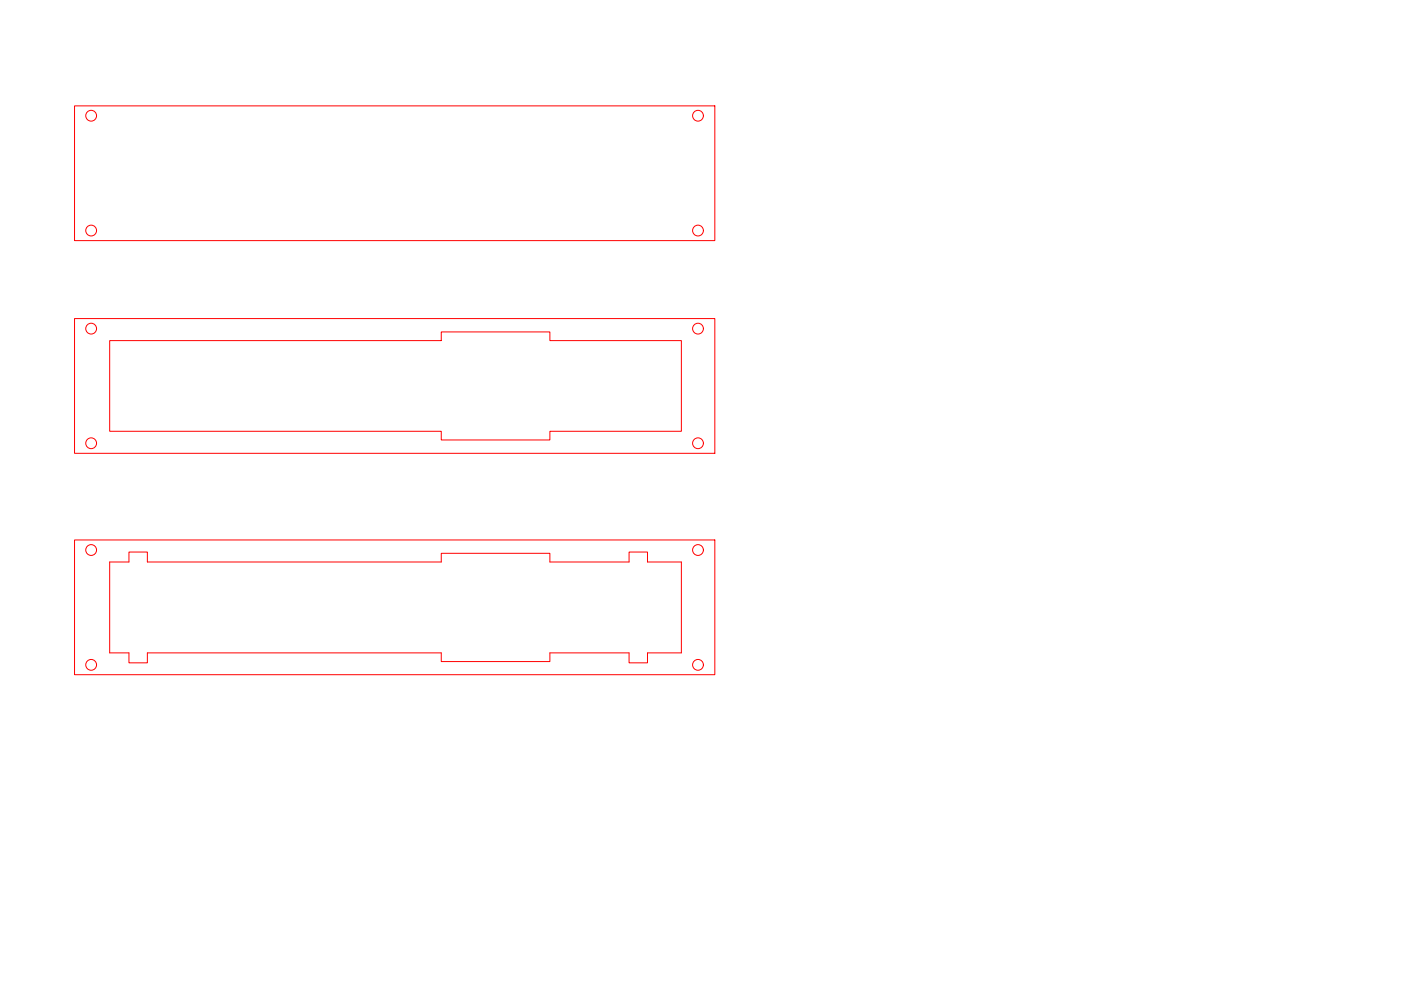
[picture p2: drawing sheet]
<svg xmlns="http://www.w3.org/2000/svg" width="420mm" height="297mm" viewBox="0 0 420 297" stroke-linecap="round" stroke-linejoin="round" font-family="sans-serif">
<!-- layer: 0 -->
<g fill="none" stroke="#f00" stroke-width=".3">
<path d="M22.4 31.7h192v40.4h-192zM22.4 95.5h192v40.4h-192zM32.9 102.1h99.4v-2.6h32.6v2.6h39.4v27.2h-39.4v2.6h-32.6v-2.6h-99.4zM22.4 161.8h192v40.4h-192zM32.9 168.5h5.8v-3h5.5v3h88.1v-2.7h32.6v2.7h23.8v-3h5.5v3h10.1v27.2h-10.1v3h-5.5v-3h-23.8v2.6h-32.6v-2.6h-88.1v3h-5.5v-3h-5.8z"/>
<circle cx="27.3" cy="34.7" r="1.62"/>
<circle cx="209.3" cy="34.7" r="1.62"/>
<circle cx="27.3" cy="69.1" r="1.62"/>
<circle cx="209.3" cy="69.1" r="1.62"/>
<circle cx="27.3" cy="98.5" r="1.62"/>
<circle cx="209.3" cy="98.5" r="1.62"/>
<circle cx="27.3" cy="132.9" r="1.62"/>
<circle cx="209.3" cy="132.9" r="1.62"/>
<circle cx="27.3" cy="164.9" r="1.62"/>
<circle cx="209.3" cy="164.9" r="1.62"/>
<circle cx="27.3" cy="199.3" r="1.62"/>
<circle cx="209.3" cy="199.3" r="1.62"/>
</g>
</svg>
